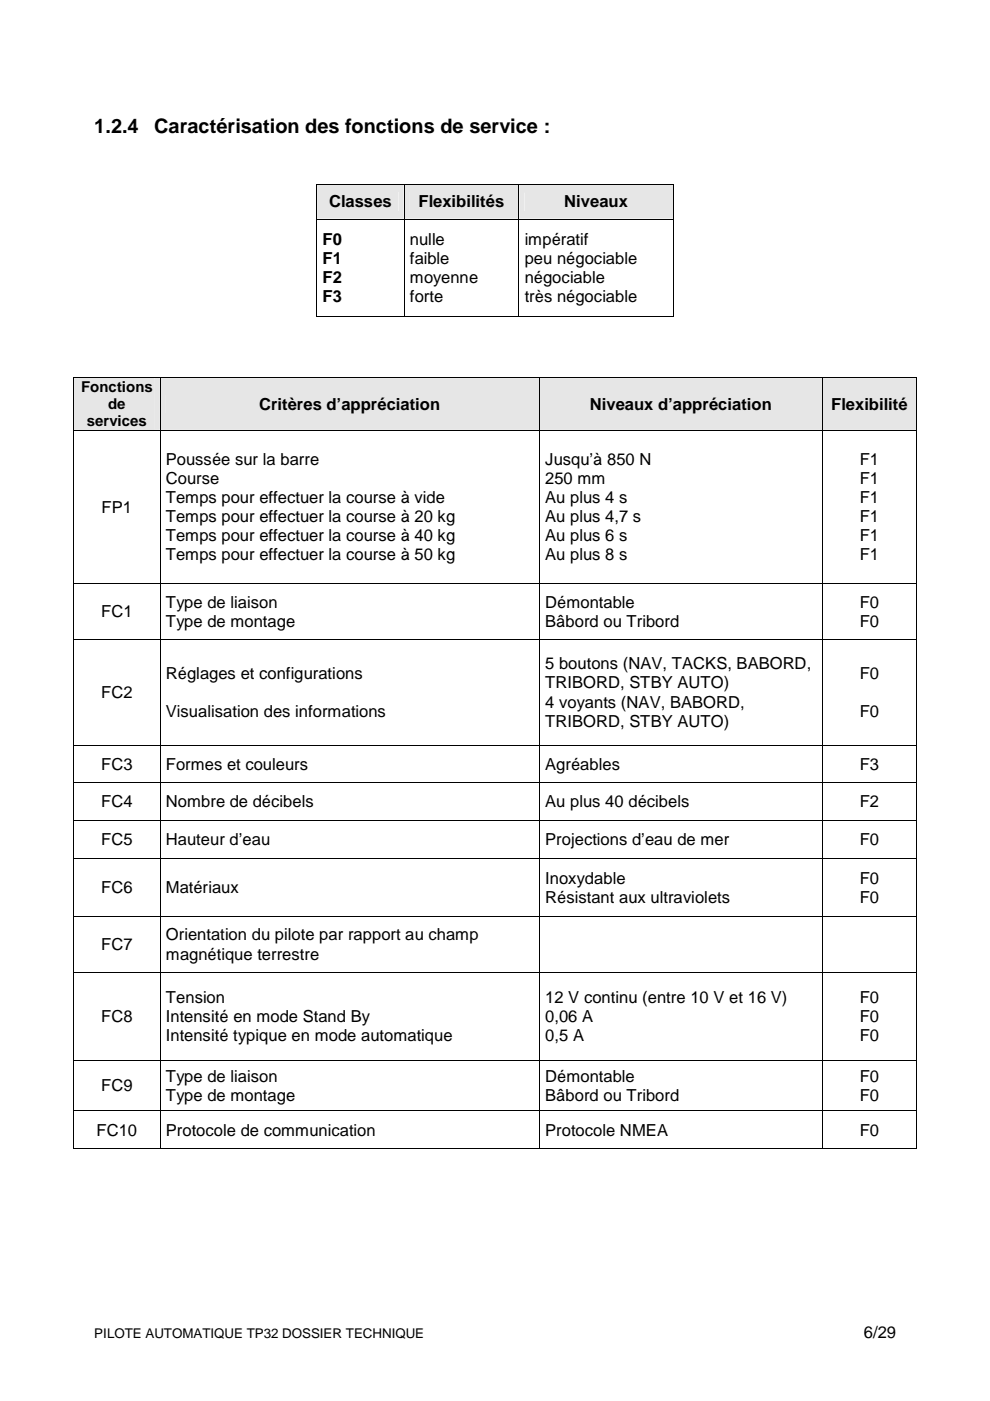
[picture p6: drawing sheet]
<svg xmlns="http://www.w3.org/2000/svg" width="210mm" height="297mm" viewBox="0 0 210 297" stroke-linecap="round" stroke-linejoin="round" font-family="sans-serif">
<defs><g id="words">
<g font-size="4.2">
<text x="20" y="28.1">1.2.4</text>
<text x="32.7" y="28.1">Caractérisation des fonctions de service :</text>
</g>
<g font-size="3.5">
<text x="69.8" y="43.9">Classes</text>
<text x="88.7" y="43.9">Flexibilités</text>
<text x="119.6" y="43.9">Niveaux</text>
<text x="68.4" y="51.9">F0</text>
<text x="86.9" y="51.9">nulle</text>
<text x="111.3" y="51.9">impératif</text>
<text x="68.4" y="55.9">F1</text>
<text x="68.4" y="60">F2</text>
<text x="86.9" y="56">faible</text>
<text x="111.3" y="56">peu négociable</text>
<text x="68.4" y="64">F3</text>
<text x="86.9" y="60">moyenne</text>
<text x="86.9" y="64.1">forte</text>
<text x="111.3" y="60">négociable</text>
<text x="111.3" y="64.1">très négociable</text>
<text x="54.9" y="86.8">Critères d’appréciation</text>
<text x="125.1" y="86.8">Niveaux d’appréciation</text>
<text x="176.2" y="86.8">Flexibilité</text>
<text x="35.2" y="98.5">Poussée sur la barre</text>
<text x="115.6" y="98.5">Jusqu’à 850 N</text>
<text x="182.3" y="98.5">F1</text>
<text x="35.2" y="102.6">Course</text>
<text x="35.2" y="106.6">Temps pour effectuer la course à vide</text>
<text x="115.6" y="102.6">250 mm</text>
<text x="115.6" y="106.6">Au plus 4 s</text>
<text x="182.3" y="102.6">F1</text>
<text x="182.3" y="106.6">F1</text>
<text x="21.5" y="108.7">FP1</text>
<text x="35.2" y="110.7">Temps pour effectuer la course à 20 kg</text>
<text x="115.6" y="110.7">Au plus 4,7 s</text>
<text x="182.3" y="110.7">F1</text>
<text x="35.2" y="114.7">Temps pour effectuer la course à 40 kg</text>
<text x="35.2" y="118.8">Temps pour effectuer la course à 50 kg</text>
<text x="115.6" y="114.7">Au plus 6 s</text>
<text x="115.6" y="118.8">Au plus 8 s</text>
<text x="182.3" y="114.7">F1</text>
<text x="182.3" y="118.8">F1</text>
<text x="21.5" y="130.9">FC1</text>
<text x="35.2" y="128.8">Type de liaison</text>
<text x="115.6" y="128.8">Démontable</text>
<text x="182.3" y="128.8">F0</text>
<text x="35.2" y="132.9">Type de montage</text>
<text x="115.6" y="132.9">Bâbord ou Tribord</text>
<text x="182.3" y="132.9">F0</text>
<text x="35.2" y="144">Réglages et configurations</text>
<text x="115.6" y="141.9">5 boutons (NAV, TACKS, BABORD,</text>
<text x="182.3" y="144">F0</text>
<text x="21.5" y="148">FC2</text>
<text x="115.6" y="146">TRIBORD, STBY AUTO)</text>
<text x="35.2" y="152.1">Visualisation des informations</text>
<text x="115.6" y="150">4 voyants (NAV, BABORD,</text>
<text x="115.6" y="154.1">TRIBORD, STBY AUTO)</text>
<text x="182.3" y="152.1">F0</text>
<text x="21.5" y="163.2">FC3</text>
<text x="35.2" y="163.2">Formes et couleurs</text>
<text x="115.6" y="163.2">Agréables</text>
<text x="182.3" y="163.2">F3</text>
<text x="21.5" y="171.2">FC4</text>
<text x="35.2" y="171.2">Nombre de décibels</text>
<text x="115.6" y="171.2">Au plus 40 décibels</text>
<text x="182.3" y="171.2">F2</text>
<text x="21.5" y="179.2">FC5</text>
<text x="35.2" y="179.2">Hauteur d’eau</text>
<text x="115.6" y="179.2">Projections d’eau de mer</text>
<text x="182.3" y="179.2">F0</text>
<text x="21.5" y="189.4">FC6</text>
<text x="35.2" y="189.4">Matériaux</text>
<text x="115.6" y="187.3">Inoxydable</text>
<text x="115.6" y="191.4">Résistant aux ultraviolets</text>
<text x="182.3" y="187.3">F0</text>
<text x="182.3" y="191.4">F0</text>
<text x="21.5" y="201.4">FC7</text>
<text x="35.2" y="199.4">Orientation du pilote par rapport au champ</text>
<text x="35.2" y="203.5">magnétique terrestre</text>
<text x="35.2" y="212.7">Tension</text>
<text x="115.6" y="212.7">12 V continu (entre 10 V et 16 V)</text>
<text x="182.3" y="212.7">F0</text>
<text x="21.5" y="216.7">FC8</text>
<text x="35.2" y="216.7">Intensité en mode Stand By</text>
<text x="35.2" y="220.8">Intensité typique en mode automatique</text>
<text x="115.6" y="216.7">0,06 A</text>
<text x="115.6" y="220.8">0,5 A</text>
<text x="182.3" y="216.7">F0</text>
<text x="182.3" y="220.8">F0</text>
<text x="21.5" y="231.4">FC9</text>
<text x="35.2" y="229.4">Type de liaison</text>
<text x="35.2" y="233.4">Type de montage</text>
<text x="115.6" y="229.4">Démontable</text>
<text x="115.6" y="233.4">Bâbord ou Tribord</text>
<text x="182.3" y="229.4">F0</text>
<text x="182.3" y="233.4">F0</text>
<text x="20.5" y="240.7">FC10</text>
<text x="35.2" y="240.7">Protocole de communication</text>
<text x="115.6" y="240.7">Protocole NMEA</text>
<text x="182.3" y="240.7">F0</text>
<text x="183.2" y="283.7">6/29</text>
</g>
<g font-size="3.2">
<text x="17.2" y="83.1">Fonctions</text>
<text x="22.9" y="86.7">de</text>
<text x="18.4" y="90.3">services</text>
</g>
<text font-size="2.8" x="20" y="283.7">PILOTE AUTOMATIQUE TP32 DOSSIER TECHNIQUE</text>
</g></defs>
<g fill="#e6e6e6">
<path d="M67.3 39.2h18.3v7.2h-18.3z"/>
<path d="M68.4 40.7h16.1v4.1h-16.1z"/>
<path d="M85.8 39.2h24.1v7.2h-24.1z"/>
<path d="M86.9 40.7h21.9v4.1h-21.9z"/>
<path d="M110.1 39.2h32.6v7.2h-32.6z"/>
<path d="M111.3 40.7h30.3v4.1h-30.3z"/>
</g>
<path d="M67.1 39h.2v.2h-.2zM85.6 39h.2v.2h-.2zM109.9 39h.2v.2h-.2zM142.7 39h.2v.2h-.2zM67.1 46.4h.2v.1h-.2zM85.6 46.4h.2v.1h-.2zM109.9 46.4h.2v.1h-.2zM142.7 46.4h.2v.1h-.2zM67.1 67h.2v.1h-.2zM85.6 67h.2v.1h-.2zM109.9 67h.2v.1h-.2zM142.7 67h.2v.1h-.2z" fill="#000"/>
<g fill="none" stroke="#000" stroke-width=".21">
<path d="M67.2 39.2v7.2M67.3 39.1h18.3M85.7 39.2v7.2M85.8 39.1h24.1M110 39.2v7.2M110.1 39.1h32.6M142.8 39.2v7.2M67.2 46.5v20.5M67.3 46.4h18.3M85.7 46.5v20.5M85.8 46.4h24.1M110 46.5v20.5"/>
<path d="M110.1 46.4h32.6M142.8 46.5v20.5M67.3 67.1h18.3M85.8 67.1h24.1M110.1 67.1h32.6"/>
</g>
<g fill="#e6e6e6">
<path d="M15.7 80.2h18.2v10.9h-18.2z"/>
<path d="M16.8 80.2h15.9v3.6h-15.9z"/>
<path d="M16.8 83.8h15.9v3.7h-15.9z"/>
<path d="M16.8 87.5h15.9v3.6h-15.9z"/>
<path d="M34 80.2h80.3v10.9h-80.3z"/>
<path d="M35.2 83.6h78v4.1h-78z"/>
<path d="M114.5 80.2h59.8v10.9h-59.8z"/>
<path d="M115.6 83.6h57.5v4.1h-57.5z"/>
<path d="M174.5 80.2h19.8v10.9h-19.8z"/>
<path d="M175.6 83.6h17.5v4.1h-17.5z"/>
</g>
<g fill="#000">
<path d="M15.5 80h.2v.2h-.2zM15.5 91.1h.2v.2h-.2zM33.9 80h.1v.2h-.1zM33.9 91.1h.1v.2h-.1zM114.3 80h.2v.2h-.2zM114.3 91.1h.2v.2h-.2zM174.3 80h.2v.2h-.2zM174.3 91.1h.2v.2h-.2zM194.3 80h.2v.2h-.2zM194.3 91.1h.2v.2h-.2zM15.5 123.6h.2v.1h-.2zM15.5 135.6h.2v.1h-.2z"/>
<path d="M33.9 123.6h.1v.1h-.1zM33.9 135.6h.1v.1h-.1zM114.3 123.6h.2v.1h-.2zM114.3 135.6h.2v.1h-.2zM174.3 123.6h.2v.1h-.2zM174.3 135.6h.2v.1h-.2zM194.3 123.6h.2v.1h-.2zM194.3 135.6h.2v.1h-.2zM15.5 157.9h.2v.2h-.2zM33.9 157.9h.1v.2h-.1zM114.3 157.9h.2v.2h-.2zM174.3 157.9h.2v.2h-.2z"/>
<path d="M194.3 157.9h.2v.2h-.2zM15.5 165.9h.2v.1h-.2zM15.5 173.9h.2v.1h-.2zM33.9 165.9h.1v.1h-.1zM33.9 173.9h.1v.1h-.1zM114.3 165.9h.2v.1h-.2zM114.3 173.9h.2v.1h-.2zM174.3 165.9h.2v.1h-.2zM174.3 173.9h.2v.1h-.2zM194.3 165.9h.2v.1h-.2zM194.3 173.9h.2v.1h-.2zM15.5 181.9h.2v.1h-.2z"/>
<path d="M15.5 194.2h.2v.2h-.2zM33.9 181.9h.1v.1h-.1zM33.9 194.2h.1v.2h-.1zM114.3 181.9h.2v.1h-.2zM114.3 194.2h.2v.2h-.2zM174.3 181.9h.2v.1h-.2zM174.3 194.2h.2v.2h-.2zM194.3 181.9h.2v.1h-.2zM194.3 194.2h.2v.2h-.2zM15.5 206h.2v.2h-.2zM33.9 206h.1v.2h-.1zM114.3 206h.2v.2h-.2z"/>
<path d="M174.3 206h.2v.2h-.2zM194.3 206h.2v.2h-.2zM15.5 224.7h.2v.2h-.2zM15.5 235.5h.2v.1h-.2zM33.9 224.7h.1v.2h-.1zM33.9 235.5h.1v.1h-.1zM114.3 224.7h.2v.2h-.2zM114.3 235.5h.2v.1h-.2zM174.3 224.7h.2v.2h-.2zM174.3 235.5h.2v.1h-.2zM194.3 224.7h.2v.2h-.2zM194.3 235.5h.2v.1h-.2z"/>
<path d="M15.5 243.5h.2v.1h-.2zM33.9 243.5h.1v.1h-.1zM114.3 243.5h.2v.1h-.2zM174.3 243.5h.2v.1h-.2zM194.3 243.5h.2v.1h-.2z"/>
</g>
<g fill="none" stroke="#000" stroke-width=".21">
<path d="M15.6 80.2v10.9M15.6 91.3v32.3M15.7 80.1h18.2M15.7 91.2h18.2M34 80.2v10.9M34 91.3v32.3M34 80.1h80.3M34 91.2h80.3M114.4 80.2v10.9M114.4 91.3v32.3M114.5 80.1h59.8M114.5 91.2h59.8"/>
<path d="M174.4 80.2v10.9M174.4 91.3v32.3M174.5 80.1h19.8M174.5 91.2h19.8M194.4 80.2v10.9M194.4 91.3v32.3M15.6 123.7v11.8M15.6 135.7v22.2M15.7 123.7h18.2M15.7 135.6h18.2M34 123.7v11.8M34 135.7v22.2"/>
<path d="M34 123.7h80.3M34 135.6h80.3M114.4 123.7v11.8M114.4 135.7v22.2M114.5 123.7h59.8M114.5 135.6h59.8M174.4 123.7v11.8M174.4 135.7v22.2M174.5 123.7h19.8M174.5 135.6h19.8M194.4 123.7v11.8M194.4 135.7v22.2"/>
<path d="M15.6 158.1v7.8M15.7 158h18.2M34 158.1v7.8M34 158h80.3M114.4 158.1v7.8M114.5 158h59.8M174.4 158.1v7.8M174.5 158h19.8M194.4 158.1v7.8M15.6 166v7.9M15.6 174v7.9M15.7 165.9h18.2"/>
<path d="M15.7 173.9h18.2M34 166v7.9M34 174v7.9M34 165.9h80.3M34 173.9h80.3M114.4 166v7.9M114.4 174v7.9M114.5 165.9h59.8M114.5 173.9h59.8M174.4 166v7.9M174.4 174v7.9M174.5 165.9h19.8"/>
<path d="M174.5 173.9h19.8M194.4 166v7.9M194.4 174v7.9M15.6 182v12.2M15.6 194.4v11.6M15.7 181.9h18.2M15.7 194.3h18.2M34 182v12.2M34 194.4v11.6M34 181.9h80.3M34 194.3h80.3M114.4 182v12.2"/>
<path d="M114.4 194.4v11.6M114.5 181.9h59.8M114.5 194.3h59.8M174.4 182v12.2M174.4 194.4v11.6M174.5 181.9h19.8M174.5 194.3h19.8M194.4 182v12.2M194.4 194.4v11.6M15.6 206.2v18.5M15.7 206.1h18.2M34 206.2v18.5"/>
<path d="M34 206.1h80.3M114.4 206.2v18.5M114.5 206.1h59.8M174.4 206.2v18.5M174.5 206.1h19.8M194.4 206.2v18.5M15.6 224.9v10.6M15.6 235.6v7.9M15.7 224.8h18.2M15.7 235.5h18.2M34 224.9v10.6M34 235.6v7.9"/>
<path d="M34 224.8h80.3M34 235.5h80.3M114.4 224.9v10.6M114.4 235.6v7.9M114.5 224.8h59.8M114.5 235.5h59.8M174.4 224.9v10.6M174.4 235.6v7.9M174.5 224.8h19.8M174.5 235.5h19.8M194.4 224.9v10.6M194.4 235.6v7.9"/>
<path d="M15.7 243.5h18.2M34 243.5h80.3M114.5 243.5h59.8M174.5 243.5h19.8"/>
</g>
<use href="#words"/>
</svg>
